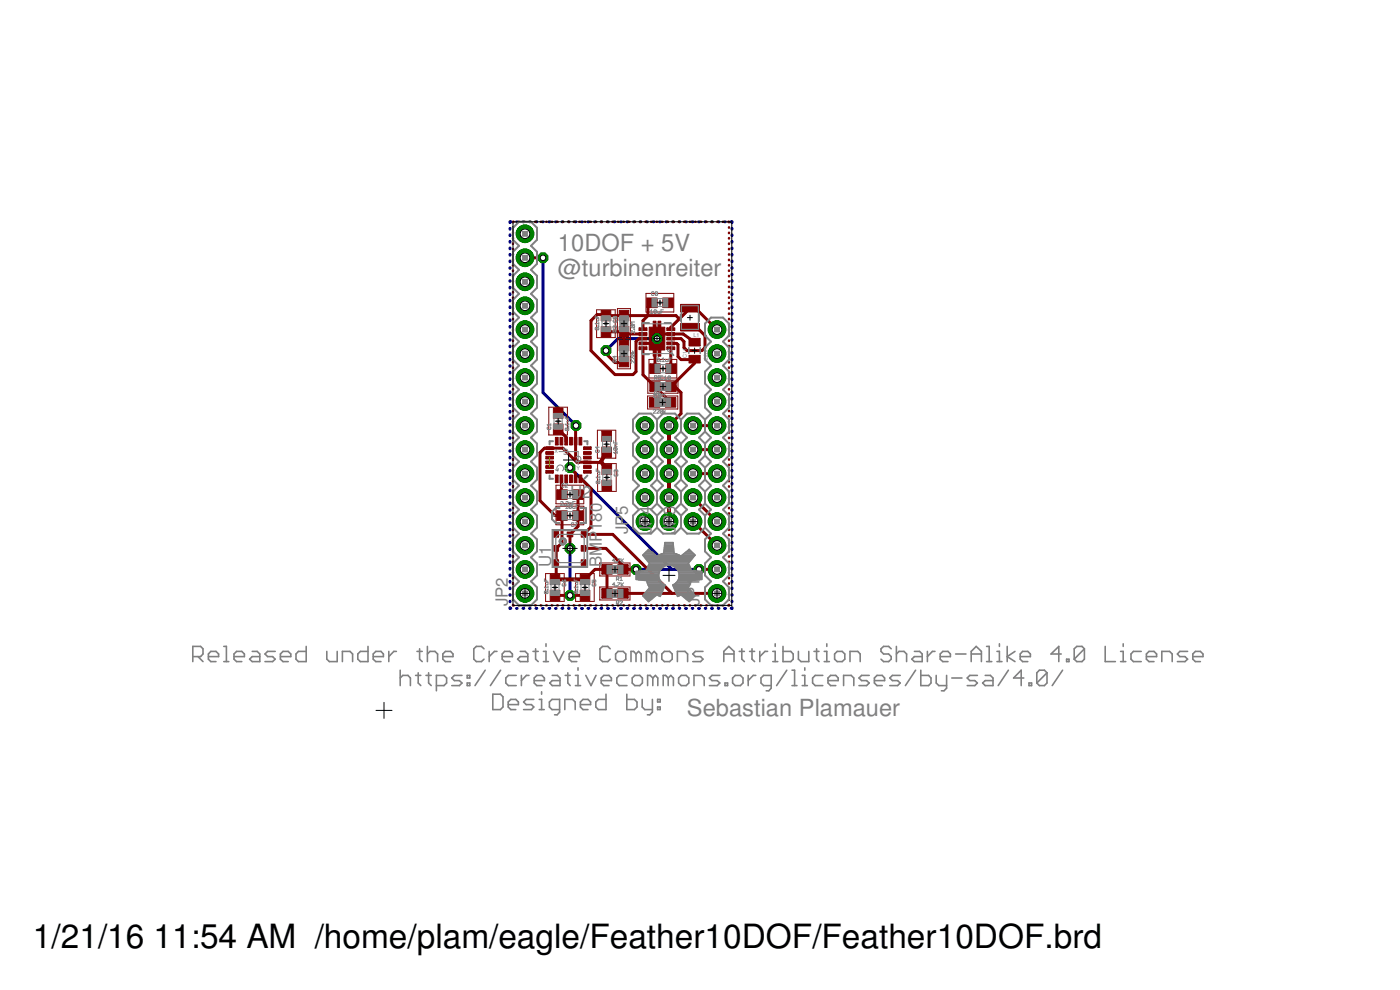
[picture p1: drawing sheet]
<svg xmlns="http://www.w3.org/2000/svg" width="148mm" height="105mm" viewBox="0 0 148 105" stroke-linecap="round" stroke-linejoin="round" font-family="sans-serif">
<defs><g id="words">
<g font-size="3.5">
<text x="3.5" y="100.3">1/21/16</text>
<text x="16.3" y="100.3">11:54 AM /home/plam/eagle/Feather10DOF/Feather10DOF.brd</text>
</g>
<g font-size="2.5" fill="#808080">
<text x="59.1" y="26.5">10DOF + 5V</text>
<text x="59.1" y="29.2">@turbinenreiter</text>
<text x="72.7" y="75.8">Sebastian Plamauer</text>
</g>
<g font-size="1.8" fill="#808080">
<text x="60.3" y="52.7">U</text>
<text x="61.6" y="52.7">2</text>
<text x="63.7" y="56.2" transform="rotate(-90 63.7 56.2)">180</text>
<text x="66.4" y="56.5" transform="rotate(-90 66.4 56.5)">JP5</text>
<text x="69" y="56.5" transform="rotate(-90 69 56.5)">JP4</text>
<text x="71.5" y="56.5" transform="rotate(-90 71.5 56.5)">JP3</text>
<text x="53.7" y="64.2" transform="rotate(-90 53.7 64.2)">JP2</text>
<text x="58.3" y="60" transform="rotate(-90 58.3 60)">U1</text>
<text x="63.7" y="60" transform="rotate(-90 63.7 60)">BMP</text>
<text x="74" y="64.2" transform="rotate(-90 74 64.2)">JP1</text>
</g>
<g font-size=".6" fill="#808080">
<text x="73.4" y="35.6">L1</text>
<text x="72.7" y="37.9" transform="rotate(-90 72.7 37.9)">C11</text>
<text x="74.9" y="38.1" transform="rotate(-90 74.9 38.1)">22uF</text>
<text x="58.7" y="47.9">X</text>
<text x="59.8" y="49.9">Z</text>
<text x="61" y="49.7">Y</text>
</g>
</g></defs>
<g fill="none" stroke="#000080" stroke-width=".32">
<path d="M54 24.2v.1M54 24.8v.1M54 25.5v.1M54 26.2v.1M54 26.9v.1M54 27.6v.1M54 28.3v.1M54 29v.1M54 29.7v.1M54 30.4v.1M54 31.1v.1M54 31.8v.1"/>
<path d="M54 32.5v.1M54 33.2v.1M54 33.8v.1M54 34.5v.1M54 35.2v.1M54 35.9v.1M54 36.6v.1M54 37.3v.1M54 38v.1M54 38.7v.1M54 39.4v.1M54.1 23.5l-.1 .1"/>
<path d="M54.7 23.5h.1M55.4 23.5h.1M56 23.5h.1M56.7 23.5h.1M57.4 23.5h.1M57.5 27.3v14.3l3.5 3.4M58.1 23.5h.1M58.8 23.5h.1M59.5 23.5h.1M60.2 23.5h.1M60.9 23.5h.1M61.6 23.5h.1"/>
<path d="M62.2 23.5h.1M62.9 23.5h.1M63.6 23.5h.1M64.3 23.5h.1M65 23.5h.1M65.7 23.5h.1M66.4 23.5h.1M67.1 23.5h.1M67.7 23.5h.1M68.4 23.5h.1M69.1 23.5h.1M69.5 35.8h-4.1l-1.3 1.3"/>
<path d="M69.8 23.5h.1M70.5 23.5h.1M71.2 23.5h.1M71.9 23.5h.1M72.6 23.5h.1M73.3 23.5h.1M73.9 23.5h.1M74.6 23.5h.1M75.3 23.5h.1M76 23.5h.1M76.7 23.5h.1M77.4 23.5l.1 .1"/>
<path d="M77.5 24.2v.1M77.5 24.8v.1M77.5 25.5v.1M77.5 26.2v.1M77.5 26.9v.1M77.5 27.6v.1M77.5 28.3v.1M77.5 29v.1M77.5 29.7v.1M77.5 30.4v.1M77.5 31.1v.1M77.5 31.8v.1"/>
<path d="M77.5 32.5v.1M77.5 33.2v.1M77.5 33.8v.1M77.5 34.5v.1M77.5 35.2v.1M77.5 35.9v.1M77.5 36.6v.1M77.5 37.3v.1M77.5 38v.1M77.5 38.7v.1M77.5 39.4v.1M54 40.1v.1"/>
<path d="M54 40.8v.1M54 41.5v.1M54 42.2h.1M54 42.9h.1M54 43.5v.1M54 44.2v.1M54 44.9v.1M54 45.6v.1M54 46.3v.1M54 47v.1M54 47.7v.1M54 48.4v.1"/>
<path d="M54 49.1v.1M54 49.8h.1M54 50.5h.1M54 51.2h.1M54 51.9h.1M54 52.5v.1M54 53.2v.1M54 53.9v.1M54 54.6v.1M54 55.3v.1M54 56v.1M54 56.7v.1"/>
<path d="M54 57.4v.1M54 58.1v.1M54 58.8v.1M54 59.5h.1M60.3 58v5M60.3 49.5l10.8 10.8M77.5 40.1v.1M77.5 40.8v.1M77.5 41.5v.1M77.5 42.2h.1M77.5 42.9h.1M77.5 43.5v.1"/>
<path d="M77.5 44.2v.1M77.5 44.9v.1M77.5 45.6v.1M77.5 46.3v.1M77.5 47v.1M77.5 47.7v.1M77.5 48.4v.1M77.5 49.1v.1M77.5 49.8h.1M77.5 50.5h.1M77.5 51.2h.1M77.5 51.9h.1"/>
<path d="M77.5 52.5v.1M77.5 53.2v.1M77.5 53.9v.1M77.5 54.6v.1M77.5 55.3v.1M77.5 56v.1M77.5 56.7v.1M77.5 57.4v.1M77.5 58.1v.1M77.5 58.8v.1M77.5 59.5h.1M54 64.3l.1 .1"/>
<path d="M54 60.2h.1M54 60.9h.1M54 61.5v.1M54 62.2v.1M54 62.9v.1M54 63.6v.1M54.7 64.4h.1M55.4 64.4h.1M56 64.4h.1M56.7 64.4h.1M57.4 64.4h.1M58.1 64.4h.1"/>
<path d="M58.8 64.4h.1M59.5 64.4h.1M60.2 64.4h.1M60.9 64.4h.1M61.6 64.4h.1M62.2 64.4h.1M62.9 64.4h.1M63.6 64.4h.1M64.3 64.4h.1M65 64.4h.1M65.7 64.4h.1M66.4 64.4h.1"/>
<path d="M67.1 64.4h.1M67.3 60.3h6.7M67.7 64.4h.1M68.4 64.4h.1M69.1 64.4h.1M69.8 64.4h.1M70.5 64.4h.1M71.2 64.4h.1M71.9 64.4h.1M72.6 64.4h.1M73.3 64.4h.1M73.9 64.4h.1"/>
<path d="M74.6 64.4h.1M75.3 64.4h.1M76 64.4h.1M76.7 64.4h.1M77.5 64.3l-.1 .1M77.5 60.2h.1M77.5 60.9h.1M77.5 61.5v.1M77.5 62.2v.1M77.5 62.9v.1M77.5 63.6v.1"/>
</g>
<circle cx="75.9" cy="62.8" r=".93" fill="#008000" stroke="#008000" stroke-width=".11"/>
<circle cx="75.9" cy="62.8" r=".51" fill="#fff" stroke="#000" stroke-width=".11"/>
<circle cx="75.9" cy="60.3" r=".93" fill="#008000" stroke="#008000" stroke-width=".11"/>
<circle cx="75.9" cy="60.3" r=".51" fill="#fff" stroke="#000" stroke-width=".11"/>
<circle cx="75.9" cy="57.7" r=".93" fill="#008000" stroke="#008000" stroke-width=".11"/>
<circle cx="75.9" cy="57.7" r=".51" fill="#fff" stroke="#000" stroke-width=".11"/>
<circle cx="75.9" cy="55.2" r=".93" fill="#008000" stroke="#008000" stroke-width=".11"/>
<circle cx="75.9" cy="55.2" r=".51" fill="#fff" stroke="#000" stroke-width=".11"/>
<circle cx="75.9" cy="52.7" r=".93" fill="#008000" stroke="#008000" stroke-width=".11"/>
<circle cx="75.9" cy="52.7" r=".51" fill="#fff" stroke="#000" stroke-width=".11"/>
<circle cx="75.9" cy="50.1" r=".93" fill="#008000" stroke="#008000" stroke-width=".11"/>
<circle cx="75.9" cy="50.1" r=".51" fill="#fff" stroke="#000" stroke-width=".11"/>
<circle cx="75.9" cy="47.6" r=".93" fill="#008000" stroke="#008000" stroke-width=".11"/>
<circle cx="75.9" cy="47.6" r=".51" fill="#fff" stroke="#000" stroke-width=".11"/>
<circle cx="75.9" cy="45" r=".93" fill="#008000" stroke="#008000" stroke-width=".11"/>
<circle cx="75.9" cy="45" r=".51" fill="#fff" stroke="#000" stroke-width=".11"/>
<circle cx="75.9" cy="42.5" r=".93" fill="#008000" stroke="#008000" stroke-width=".11"/>
<circle cx="75.9" cy="42.5" r=".51" fill="#fff" stroke="#000" stroke-width=".11"/>
<circle cx="75.9" cy="40" r=".93" fill="#008000" stroke="#008000" stroke-width=".11"/>
<circle cx="75.9" cy="40" r=".51" fill="#fff" stroke="#000" stroke-width=".11"/>
<circle cx="75.9" cy="37.4" r=".93" fill="#008000" stroke="#008000" stroke-width=".11"/>
<circle cx="75.9" cy="37.4" r=".51" fill="#fff" stroke="#000" stroke-width=".11"/>
<circle cx="75.9" cy="34.9" r=".93" fill="#008000" stroke="#008000" stroke-width=".11"/>
<circle cx="75.9" cy="34.9" r=".51" fill="#fff" stroke="#000" stroke-width=".11"/>
<circle cx="55.6" cy="62.8" r=".93" fill="#008000" stroke="#008000" stroke-width=".11"/>
<circle cx="55.6" cy="62.8" r=".51" fill="#fff" stroke="#000" stroke-width=".11"/>
<circle cx="55.6" cy="60.3" r=".93" fill="#008000" stroke="#008000" stroke-width=".11"/>
<circle cx="55.6" cy="60.3" r=".51" fill="#fff" stroke="#000" stroke-width=".11"/>
<circle cx="55.6" cy="57.7" r=".93" fill="#008000" stroke="#008000" stroke-width=".11"/>
<circle cx="55.6" cy="57.7" r=".51" fill="#fff" stroke="#000" stroke-width=".11"/>
<circle cx="55.6" cy="55.2" r=".93" fill="#008000" stroke="#008000" stroke-width=".11"/>
<circle cx="55.6" cy="55.2" r=".51" fill="#fff" stroke="#000" stroke-width=".11"/>
<circle cx="55.6" cy="52.7" r=".93" fill="#008000" stroke="#008000" stroke-width=".11"/>
<circle cx="55.6" cy="52.7" r=".51" fill="#fff" stroke="#000" stroke-width=".11"/>
<circle cx="55.6" cy="50.1" r=".93" fill="#008000" stroke="#008000" stroke-width=".11"/>
<circle cx="55.6" cy="50.1" r=".51" fill="#fff" stroke="#000" stroke-width=".11"/>
<circle cx="55.6" cy="47.6" r=".93" fill="#008000" stroke="#008000" stroke-width=".11"/>
<circle cx="55.6" cy="47.6" r=".51" fill="#fff" stroke="#000" stroke-width=".11"/>
<circle cx="55.6" cy="45" r=".93" fill="#008000" stroke="#008000" stroke-width=".11"/>
<circle cx="55.6" cy="45" r=".51" fill="#fff" stroke="#000" stroke-width=".11"/>
<circle cx="55.6" cy="42.5" r=".93" fill="#008000" stroke="#008000" stroke-width=".11"/>
<circle cx="55.6" cy="42.5" r=".51" fill="#fff" stroke="#000" stroke-width=".11"/>
<circle cx="55.6" cy="40" r=".93" fill="#008000" stroke="#008000" stroke-width=".11"/>
<circle cx="55.6" cy="40" r=".51" fill="#fff" stroke="#000" stroke-width=".11"/>
<circle cx="55.6" cy="37.4" r=".93" fill="#008000" stroke="#008000" stroke-width=".11"/>
<circle cx="55.6" cy="37.4" r=".51" fill="#fff" stroke="#000" stroke-width=".11"/>
<circle cx="55.6" cy="34.9" r=".93" fill="#008000" stroke="#008000" stroke-width=".11"/>
<circle cx="55.6" cy="34.9" r=".51" fill="#fff" stroke="#000" stroke-width=".11"/>
<circle cx="55.6" cy="32.4" r=".93" fill="#008000" stroke="#008000" stroke-width=".11"/>
<circle cx="55.6" cy="32.4" r=".51" fill="#fff" stroke="#000" stroke-width=".11"/>
<circle cx="55.6" cy="29.8" r=".93" fill="#008000" stroke="#008000" stroke-width=".11"/>
<circle cx="55.6" cy="29.8" r=".51" fill="#fff" stroke="#000" stroke-width=".11"/>
<circle cx="55.6" cy="27.3" r=".93" fill="#008000" stroke="#008000" stroke-width=".11"/>
<circle cx="55.6" cy="27.3" r=".51" fill="#fff" stroke="#000" stroke-width=".11"/>
<circle cx="55.6" cy="24.7" r=".93" fill="#008000" stroke="#008000" stroke-width=".11"/>
<circle cx="55.6" cy="24.7" r=".51" fill="#fff" stroke="#000" stroke-width=".11"/>
<circle cx="73.3" cy="55.2" r=".93" fill="#008000" stroke="#008000" stroke-width=".11"/>
<circle cx="73.3" cy="55.2" r=".51" fill="#fff" stroke="#000" stroke-width=".11"/>
<circle cx="73.3" cy="52.7" r=".93" fill="#008000" stroke="#008000" stroke-width=".11"/>
<circle cx="73.3" cy="52.7" r=".51" fill="#fff" stroke="#000" stroke-width=".11"/>
<circle cx="73.3" cy="50.1" r=".93" fill="#008000" stroke="#008000" stroke-width=".11"/>
<circle cx="73.3" cy="50.1" r=".51" fill="#fff" stroke="#000" stroke-width=".11"/>
<circle cx="73.3" cy="47.6" r=".93" fill="#008000" stroke="#008000" stroke-width=".11"/>
<circle cx="73.3" cy="47.6" r=".51" fill="#fff" stroke="#000" stroke-width=".11"/>
<circle cx="73.3" cy="45" r=".93" fill="#008000" stroke="#008000" stroke-width=".11"/>
<circle cx="73.3" cy="45" r=".51" fill="#fff" stroke="#000" stroke-width=".11"/>
<circle cx="70.8" cy="55.2" r=".93" fill="#008000" stroke="#008000" stroke-width=".11"/>
<circle cx="70.8" cy="55.2" r=".51" fill="#fff" stroke="#000" stroke-width=".11"/>
<circle cx="70.8" cy="52.7" r=".93" fill="#008000" stroke="#008000" stroke-width=".11"/>
<circle cx="70.8" cy="52.7" r=".51" fill="#fff" stroke="#000" stroke-width=".11"/>
<circle cx="70.8" cy="50.1" r=".93" fill="#008000" stroke="#008000" stroke-width=".11"/>
<circle cx="70.8" cy="50.1" r=".51" fill="#fff" stroke="#000" stroke-width=".11"/>
<circle cx="70.8" cy="47.6" r=".93" fill="#008000" stroke="#008000" stroke-width=".11"/>
<circle cx="70.8" cy="47.6" r=".51" fill="#fff" stroke="#000" stroke-width=".11"/>
<circle cx="70.8" cy="45" r=".93" fill="#008000" stroke="#008000" stroke-width=".11"/>
<circle cx="70.8" cy="45" r=".51" fill="#fff" stroke="#000" stroke-width=".11"/>
<circle cx="68.3" cy="55.2" r=".93" fill="#008000" stroke="#008000" stroke-width=".11"/>
<circle cx="68.3" cy="55.2" r=".51" fill="#fff" stroke="#000" stroke-width=".11"/>
<circle cx="68.3" cy="52.7" r=".93" fill="#008000" stroke="#008000" stroke-width=".11"/>
<circle cx="68.3" cy="52.7" r=".51" fill="#fff" stroke="#000" stroke-width=".11"/>
<circle cx="68.3" cy="50.1" r=".93" fill="#008000" stroke="#008000" stroke-width=".11"/>
<circle cx="68.3" cy="50.1" r=".51" fill="#fff" stroke="#000" stroke-width=".11"/>
<circle cx="68.3" cy="47.6" r=".93" fill="#008000" stroke="#008000" stroke-width=".11"/>
<circle cx="68.3" cy="47.6" r=".51" fill="#fff" stroke="#000" stroke-width=".11"/>
<circle cx="68.3" cy="45" r=".93" fill="#008000" stroke="#008000" stroke-width=".11"/>
<circle cx="68.3" cy="45" r=".51" fill="#fff" stroke="#000" stroke-width=".11"/>
<circle cx="60.3" cy="58" r=".55" fill="#008000" stroke="#008000" stroke-width=".11"/>
<circle cx="60.3" cy="58" r=".3" fill="#fff" stroke="#000" stroke-width=".11"/>
<circle cx="60.3" cy="63" r=".55" fill="#008000" stroke="#008000" stroke-width=".11"/>
<circle cx="60.3" cy="63" r=".3" fill="#fff" stroke="#000" stroke-width=".11"/>
<circle cx="69.5" cy="35.8" r=".55" fill="#008000" stroke="#008000" stroke-width=".11"/>
<circle cx="69.5" cy="35.8" r=".3" fill="#fff" stroke="#000" stroke-width=".11"/>
<circle cx="64.1" cy="37.1" r=".55" fill="#008000" stroke="#008000" stroke-width=".11"/>
<circle cx="64.1" cy="37.1" r=".3" fill="#fff" stroke="#000" stroke-width=".11"/>
<circle cx="74" cy="60.3" r=".55" fill="#008000" stroke="#008000" stroke-width=".11"/>
<circle cx="74" cy="60.3" r=".3" fill="#fff" stroke="#000" stroke-width=".11"/>
<circle cx="67.3" cy="60.3" r=".55" fill="#008000" stroke="#008000" stroke-width=".11"/>
<circle cx="67.3" cy="60.3" r=".3" fill="#fff" stroke="#000" stroke-width=".11"/>
<circle cx="60.3" cy="49.5" r=".55" fill="#008000" stroke="#008000" stroke-width=".11"/>
<circle cx="60.3" cy="49.5" r=".3" fill="#fff" stroke="#000" stroke-width=".11"/>
<circle cx="57.5" cy="27.3" r=".55" fill="#008000" stroke="#008000" stroke-width=".11"/>
<circle cx="57.5" cy="27.3" r=".3" fill="#fff" stroke="#000" stroke-width=".11"/>
<circle cx="61" cy="45" r=".55" fill="#008000" stroke="#008000" stroke-width=".11"/>
<circle cx="61" cy="45" r=".3" fill="#fff" stroke="#000" stroke-width=".11"/>
<g fill="#800000" stroke="#800000" stroke-width=".11">
<path d="M58.6 56.3h.5v.6h-.5z"/>
<path d="M58.6 57.7h.5v.6h-.5z"/>
<path d="M58.6 59.2h.5v.6h-.5z"/>
<path d="M61.5 59.2h.5v.6h-.5z"/>
<path d="M61.5 57.7h.5v.6h-.5z"/>
<path d="M61.5 56.3h.5v.6h-.5z"/>
<path d="M60 56.3h.6v.5h-.6z"/>
<path d="M61.8 49.8h.8v.3h-.8z"/>
<path d="M61.8 49.3h.8v.3h-.8z"/>
<path d="M61.8 48.8h.8v.3h-.8z"/>
<path d="M61.8 48.3h.8v.3h-.8z"/>
<path d="M61.8 47.8h.8v.3h-.8z"/>
<path d="M61.8 47.3h.8v.3h-.8z"/>
<path d="M61.3 46.3h.3v.8h-.3z"/>
<path d="M60.8 46.3h.3v.8h-.3z"/>
<path d="M60.3 46.3h.3v.8h-.3z"/>
<path d="M59.8 46.3h.3v.8h-.3z"/>
<path d="M59.3 46.3h.3v.8h-.3z"/>
<path d="M58.8 46.3h.3v.8h-.3z"/>
<path d="M57.8 47.3h.8v.3h-.8z"/>
<path d="M57.8 47.8h.8v.3h-.8z"/>
<path d="M57.8 48.3h.8v.3h-.8z"/>
<path d="M57.8 48.8h.8v.3h-.8z"/>
<path d="M57.8 49.3h.8v.3h-.8z"/>
<path d="M57.8 49.8h.8v.3h-.8z"/>
<path d="M58.8 50.3h.3v.8h-.3z"/>
<path d="M59.3 50.3h.3v.8h-.3z"/>
<path d="M59.8 50.3h.3v.8h-.3z"/>
<path d="M60.3 50.3h.3v.8h-.3z"/>
<path d="M60.8 50.3h.3v.8h-.3z"/>
<path d="M61.3 50.3h.3v.8h-.3z"/>
<path d="M65.4 59.8h1.1v1h-1.1z"/>
<path d="M63.7 59.8h1.1v1h-1.1z"/>
<path d="M65.4 62.3h1.1v1h-1.1z"/>
<path d="M63.7 62.3h1.1v1h-1.1z"/>
<path d="M58.6 44.9h1v1.1h-1z"/>
<path d="M58.6 43.2h1v1.1h-1z"/>
<path d="M58.9 51.8h1.1v1.1h-1.1z"/>
<path d="M60.6 51.8h1.1v1.1h-1.1z"/>
<path d="M63.7 49.1h1v1.1h-1z"/>
<path d="M63.7 50.8h1v1.1h-1z"/>
<path d="M63.7 47.3h1v1.1h-1z"/>
<path d="M63.7 45.6h1v1.1h-1z"/>
<path d="M61.4 60.8h1v1.1h-1z"/>
<path d="M61.4 62.5h1v1.1h-1z"/>
<path d="M58.2 60.8h1v1.1h-1z"/>
<path d="M58.2 62.5h1v1.1h-1z"/>
<path d="M60.6 54.1h1.1v1h-1.1z"/>
<path d="M58.9 54.1h1.1v1h-1.1z"/>
<path d="M70.6 36.7h.8v.3h-.8z"/>
<path d="M70.6 36.2h.8v.3h-.8z"/>
<path d="M70.6 35.7h.8v.3h-.8z"/>
<path d="M70.6 35.2h.8v.3h-.8z"/>
<path d="M70.6 34.7h.8v.3h-.8z"/>
<path d="M67.6 34.7h.9v.3h-.9z"/>
<path d="M67.6 35.2h.9v.3h-.9z"/>
<path d="M67.6 35.7h.9v.3h-.9z"/>
<path d="M67.6 36.2h.9v.3h-.9z"/>
<path d="M67.6 36.7h.9v.3h-.9z"/>
<path d="M68.7 34.6h1.7v2.4h-1.7z"/>
<path d="M69.1 37h.3v.7h-.3z"/>
<path d="M69.6 37h.3v.7h-.3z"/>
<path d="M69.1 34h.3v.7h-.3z"/>
<path d="M69.6 34h.3v.7h-.3z"/>
<path d="M65.5 34.6h1v1.1h-1z"/>
<path d="M65.5 32.9h1v1.1h-1z"/>
<path d="M65.5 37.7h1v1.1h-1z"/>
<path d="M65.5 36h1v1.1h-1z"/>
<path d="M68.8 40.4h1.1v1h-1.1z"/>
<path d="M70.5 40.4h1.1v1h-1.1z"/>
<path d="M68.7 42.1h1.1v1h-1.1z"/>
<path d="M70.4 42.1h1.1v1h-1.1z"/>
<path d="M68.5 31.5h1.1v1.1h-1.1z"/>
<path d="M70.1 31.5h1.1v1.1h-1.1z"/>
<path d="M63.6 32.9h1v1.1h-1z"/>
<path d="M63.6 34.6h1v1.1h-1z"/>
<path d="M70.5 38.5h1.1v1h-1.1z"/>
<path d="M68.8 38.5h1.1v1h-1.1z"/>
<path d="M72.9 37.6h1.2v.8h-1.2z"/>
<path d="M72.9 35.8h1.2v.8h-1.2z"/>
<path d="M72 34.2h2v.8h-2z"/>
<path d="M72 32.2h2v.8h-2z"/>
</g>
<g fill="none" stroke="#800000" stroke-width=".25">
<path d="M54.3 24v.1M54.3 24.6v.1M54.3 25.2v.1M54.3 25.8h.1M54.3 26.3v.1M54.3 26.9v.1M54.3 27.5h.1M54.3 28v.1M54.3 28.6v.1M54.3 29.2v.1M54.3 29.8h.1M54.3 30.3v.1"/>
<path d="M54.3 30.9v.1M54.3 31.5h.1M54.3 32v.1M54.3 32.6v.1M54.3 33.2h.1M54.3 33.7v.1M54.3 34.3v.1M54.3 34.9h.1M54.3 35.5h.1M54.3 36v.1M54.3 36.6v.1M54.3 37.2h.1"/>
<path d="M54.3 37.7v.1M54.3 38.3v.1M54.3 38.9h.1M54.3 39.5h.1M54.4 23.5h-.1M54.9 23.5h.1M55.5 23.5h.1M56 23.5h.1M56.6 23.5h.1M57.2 23.5h.1M57.8 23.5h.1M58.4 23.5h.1"/>
<path d="M59 23.5h.1M59.5 23.5h.1M60.1 23.5h.1M60.7 23.5h.1M61.3 23.5h.1M61.9 23.5h.1M62.5 23.5h.1M63.1 23.5h.1M63.6 23.5h.1M64.2 23.5h.1M64.8 23.5h.1M65.4 23.5h.1"/>
<path d="M66 23.5h.1M66.5 23.5h.1M67.1 23.5h.1M67.7 23.5h.1M68.3 23.5h.1M68.9 23.5h.1M69.5 23.5h.1M70.1 23.5h.1M70.6 23.5h.1M71.2 23.5h.1M71.8 23.5h.1M72.4 23.5h.1"/>
<path d="M73 23.5h.1M73.6 23.5h.1M74.1 23.5h.1M74.7 23.5h.1M75.3 23.5h.1M75.9 23.5h.1M76.5 23.5h.1M77.1 23.5h.1M77.2 24v.1M77.2 24.6v.1M77.2 25.2v.1M77.2 25.8h.1"/>
<path d="M77.2 26.3v.1M77.2 26.9v.1M77.2 27.5h.1M77.2 28v.1M77.2 28.6v.1M77.2 29.2v.1M77.2 29.8h.1M77.2 30.3v.1M77.2 30.9v.1M77.2 31.5h.1M77.2 32v.1M77.2 32.6v.1"/>
<path d="M77.2 33.2h.1M77.2 33.7v.1M77.2 34.3v.1M77.2 34.9h.1M77.2 35.5h.1M77.2 36v.1M77.2 36.6v.1M77.2 37.2h.1M77.2 37.7v.1M77.2 38.3v.1M77.2 38.9h.1M77.2 39.5h.1"/>
<path d="M54.3 40v.1M54.3 40.6v.1M54.3 41.2h.1M54.3 41.7v.1M54.3 42.3v.1M54.3 42.9h.1M54.3 43.5h.1M54.3 44v.1M54.3 44.6v.1M54.3 45.2h.1M54.3 45.7v.1M54.3 46.3v.1"/>
<path d="M54.3 46.9h.1M54.3 47.5h.1M54.3 48v.1M54.3 48.6v.1M54.3 49.2h.1M54.3 49.7v.1M54.3 50.3v.1M54.3 50.9h.1M54.3 51.5h.1M54.3 52v.1M54.3 52.6v.1M54.3 53.2h.1"/>
<path d="M54.3 53.7v.1M54.3 54.3v.1M54.3 54.9h.1M54.3 55.5h.1M54.3 56v.1M54.3 56.6v.1M54.3 57.1v.1M54.3 57.7v.1M54.3 58.3v.1M54.3 58.9h.1M54.3 59.4v.1M77.2 40v.1"/>
<path d="M77.2 40.6v.1M77.2 41.2h.1M77.2 41.7v.1M77.2 42.3v.1M77.2 42.9h.1M77.2 43.5h.1M77.2 44v.1M77.2 44.6v.1M77.2 45.2h.1M77.2 45.7v.1M77.2 46.3v.1M77.2 46.9h.1"/>
<path d="M77.2 47.5h.1M77.2 48v.1M77.2 48.6v.1M77.2 49.2h.1M77.2 49.7v.1M77.2 50.3v.1M77.2 50.9h.1M77.2 51.5h.1M77.2 52v.1M77.2 52.6v.1M77.2 53.2h.1M77.2 53.7v.1"/>
<path d="M77.2 54.3v.1M77.2 54.9h.1M77.2 55.5h.1M77.2 56v.1M77.2 56.6v.1M77.2 57.1v.1M77.2 57.7v.1M77.2 58.3v.1M77.2 58.9h.1M77.2 59.4v.1M54.3 64l.1 .1M54.3 60v.1"/>
<path d="M54.3 60.6h.1M54.3 61.2h.1M54.3 61.7v.1M54.3 62.3v.1M54.3 62.9h.1M54.3 63.4v.1M54.9 64.1h.1M55.5 64.1h.1M56 64.1h.1M56.6 64.1h.1M57.2 64.1h.1M57.8 64.1h.1"/>
<path d="M58.4 64.1h.1M59 64.1h.1M59.5 64.1h.1M60.1 64.1h.1M60.7 64.1h.1M61.3 64.1h.1M61.9 64.1h.1M62.5 64.1h.1M63.1 64.1h.1M63.6 64.1h.1M64.2 64.1h.1M64.8 64.1h.1"/>
<path d="M65.4 64.1h.1M66 64.1h.1M66.5 64.1h.1M67.1 64.1h.1M67.7 64.1h.1M68.3 64.1h.1M68.9 64.1h.1M69.5 64.1h.1M70.1 64.1h.1M70.6 64.1h.1M71.2 64.1h.1M71.8 64.1h.1"/>
<path d="M72.4 64.1h.1M73 64.1h.1M73.6 64.1h.1M74.1 64.1h.1M74.7 64.1h.1M75.3 64.1h.1M75.9 64.1h.1M76.5 64.1h.1M77.2 64l-.1 .1M77.2 60v.1M77.2 60.6h.1M77.2 61.2h.1"/>
<path d="M77.2 61.7v.1M77.2 62.3v.1M77.2 62.9h.1M77.2 63.4v.1"/>
</g>
<g fill="none" stroke="#800000" stroke-width=".32">
<path d="M55.6 27.3h1.9M64.1 37.1v.3l1 1h.8l.1-.1M64.1 35.1h1.9M66 35.1l.3 .2h1.8M66 35.1v1.5M68.1 36.9v2.8l2.9 2.9M69 32l-.4 .4v1l-.5 .5v.9M69.3 34.4v1.2l.2 .2M69.3 37.3v-.8l.5 .4v.4M69.5 35.8l-.2 .3v2.9M69.8 34.4v1.2l-.3 .2M69.8 35.1l.2 .2"/>
<path d="M70 35.3h2.3l1.2 .9M70 35.3l-1 1h-.9M71 36.3h.6l.2 .2v1.2l.3 .4 1.4-.1v.4l-2.5 2.5h.4l.7 .7v2.2l-1.3 1.2M71 34.8v-.2l2-2h.6l2.3 2.3M71 36.9v2.1M71.9 33.8l-.4-.4h-7.4l-.1-.1h-.8l-.7 .6v3.2l2.6 2.5h1.9l.3-.3v-3.1l.3-.4h.5M73 34.6h.7l.9 .9v1.3l-.3 .3h-1.6l-.3-.3v-.6l-.3-.4h-1.1M59.1 45.4l.8 .9v.4M59.4 50.7v1.6h.1M60.3 49.5l.6 .6v.6M61 45.4v-.4l-.1 3.6 .4 .3M61.2 52.3v3.4l-.9 .9v1.4"/>
<path d="M61.4 50.7l1.1 1v4.1l-.7 .8h3.1l6.2 6.2M61.8 58h2.3l1.8 1.9v.4h1.4M62.2 48.9h.1M63.6 48.9h-.1h-2.5l-1.4-1.5h-2l-.5 .5v5.1l1.6 1.6h.8v2.8l-.6 .6v3.2l-.2 .1M71 42.6h.1M73.3 55.2l2.6 2.5M73.3 52.7l2.6 2.5M73.3 50.1h2.6M73.3 47.6h2.6M73.3 45h2.6M58.7 63h3.2M61.9 61.3l1.1-1h1.2v2.5"/>
<path d="M65.9 62.8h10M74 60.3h1.9"/>
</g>
<path d="M64.2 47.9l-.6 1 .6 .8M70.8 45v10.2M58.7 61.3h3.2" fill="none" stroke="#800000" stroke-width=".42"/>
<circle cx="75.9" cy="62.8" r=".93" fill="#008000" stroke="#008000" stroke-width=".11"/>
<circle cx="75.9" cy="62.8" r=".51" fill="#fff" stroke="#000" stroke-width=".11"/>
<circle cx="75.9" cy="60.3" r=".93" fill="#008000" stroke="#008000" stroke-width=".11"/>
<circle cx="75.9" cy="60.3" r=".51" fill="#fff" stroke="#000" stroke-width=".11"/>
<circle cx="75.9" cy="57.7" r=".93" fill="#008000" stroke="#008000" stroke-width=".11"/>
<circle cx="75.9" cy="57.7" r=".51" fill="#fff" stroke="#000" stroke-width=".11"/>
<circle cx="75.9" cy="55.2" r=".93" fill="#008000" stroke="#008000" stroke-width=".11"/>
<circle cx="75.9" cy="55.2" r=".51" fill="#fff" stroke="#000" stroke-width=".11"/>
<circle cx="75.9" cy="52.7" r=".93" fill="#008000" stroke="#008000" stroke-width=".11"/>
<circle cx="75.9" cy="52.7" r=".51" fill="#fff" stroke="#000" stroke-width=".11"/>
<circle cx="75.9" cy="50.1" r=".93" fill="#008000" stroke="#008000" stroke-width=".11"/>
<circle cx="75.9" cy="50.1" r=".51" fill="#fff" stroke="#000" stroke-width=".11"/>
<circle cx="75.9" cy="47.6" r=".93" fill="#008000" stroke="#008000" stroke-width=".11"/>
<circle cx="75.9" cy="47.6" r=".51" fill="#fff" stroke="#000" stroke-width=".11"/>
<circle cx="75.9" cy="45" r=".93" fill="#008000" stroke="#008000" stroke-width=".11"/>
<circle cx="75.9" cy="45" r=".51" fill="#fff" stroke="#000" stroke-width=".11"/>
<circle cx="75.9" cy="42.5" r=".93" fill="#008000" stroke="#008000" stroke-width=".11"/>
<circle cx="75.9" cy="42.5" r=".51" fill="#fff" stroke="#000" stroke-width=".11"/>
<circle cx="75.9" cy="40" r=".93" fill="#008000" stroke="#008000" stroke-width=".11"/>
<circle cx="75.9" cy="40" r=".51" fill="#fff" stroke="#000" stroke-width=".11"/>
<circle cx="75.9" cy="37.4" r=".93" fill="#008000" stroke="#008000" stroke-width=".11"/>
<circle cx="75.9" cy="37.4" r=".51" fill="#fff" stroke="#000" stroke-width=".11"/>
<circle cx="75.9" cy="34.9" r=".93" fill="#008000" stroke="#008000" stroke-width=".11"/>
<circle cx="75.9" cy="34.9" r=".51" fill="#fff" stroke="#000" stroke-width=".11"/>
<circle cx="55.6" cy="62.8" r=".93" fill="#008000" stroke="#008000" stroke-width=".11"/>
<circle cx="55.6" cy="62.8" r=".51" fill="#fff" stroke="#000" stroke-width=".11"/>
<circle cx="55.6" cy="60.3" r=".93" fill="#008000" stroke="#008000" stroke-width=".11"/>
<circle cx="55.6" cy="60.3" r=".51" fill="#fff" stroke="#000" stroke-width=".11"/>
<circle cx="55.6" cy="57.7" r=".93" fill="#008000" stroke="#008000" stroke-width=".11"/>
<circle cx="55.6" cy="57.7" r=".51" fill="#fff" stroke="#000" stroke-width=".11"/>
<circle cx="55.6" cy="55.2" r=".93" fill="#008000" stroke="#008000" stroke-width=".11"/>
<circle cx="55.6" cy="55.2" r=".51" fill="#fff" stroke="#000" stroke-width=".11"/>
<circle cx="55.6" cy="52.7" r=".93" fill="#008000" stroke="#008000" stroke-width=".11"/>
<circle cx="55.6" cy="52.7" r=".51" fill="#fff" stroke="#000" stroke-width=".11"/>
<circle cx="55.6" cy="50.1" r=".93" fill="#008000" stroke="#008000" stroke-width=".11"/>
<circle cx="55.6" cy="50.1" r=".51" fill="#fff" stroke="#000" stroke-width=".11"/>
<circle cx="55.6" cy="47.6" r=".93" fill="#008000" stroke="#008000" stroke-width=".11"/>
<circle cx="55.6" cy="47.6" r=".51" fill="#fff" stroke="#000" stroke-width=".11"/>
<circle cx="55.6" cy="45" r=".93" fill="#008000" stroke="#008000" stroke-width=".11"/>
<circle cx="55.6" cy="45" r=".51" fill="#fff" stroke="#000" stroke-width=".11"/>
<circle cx="55.6" cy="42.5" r=".93" fill="#008000" stroke="#008000" stroke-width=".11"/>
<circle cx="55.6" cy="42.5" r=".51" fill="#fff" stroke="#000" stroke-width=".11"/>
<circle cx="55.6" cy="40" r=".93" fill="#008000" stroke="#008000" stroke-width=".11"/>
<circle cx="55.6" cy="40" r=".51" fill="#fff" stroke="#000" stroke-width=".11"/>
<circle cx="55.6" cy="37.4" r=".93" fill="#008000" stroke="#008000" stroke-width=".11"/>
<circle cx="55.6" cy="37.4" r=".51" fill="#fff" stroke="#000" stroke-width=".11"/>
<circle cx="55.6" cy="34.9" r=".93" fill="#008000" stroke="#008000" stroke-width=".11"/>
<circle cx="55.6" cy="34.9" r=".51" fill="#fff" stroke="#000" stroke-width=".11"/>
<circle cx="55.6" cy="32.4" r=".93" fill="#008000" stroke="#008000" stroke-width=".11"/>
<circle cx="55.6" cy="32.4" r=".51" fill="#fff" stroke="#000" stroke-width=".11"/>
<circle cx="55.6" cy="29.8" r=".93" fill="#008000" stroke="#008000" stroke-width=".11"/>
<circle cx="55.6" cy="29.8" r=".51" fill="#fff" stroke="#000" stroke-width=".11"/>
<circle cx="55.6" cy="27.3" r=".93" fill="#008000" stroke="#008000" stroke-width=".11"/>
<circle cx="55.6" cy="27.3" r=".51" fill="#fff" stroke="#000" stroke-width=".11"/>
<circle cx="55.6" cy="24.7" r=".93" fill="#008000" stroke="#008000" stroke-width=".11"/>
<circle cx="55.6" cy="24.7" r=".51" fill="#fff" stroke="#000" stroke-width=".11"/>
<circle cx="73.3" cy="55.2" r=".93" fill="#008000" stroke="#008000" stroke-width=".11"/>
<circle cx="73.3" cy="55.2" r=".51" fill="#fff" stroke="#000" stroke-width=".11"/>
<circle cx="73.3" cy="52.7" r=".93" fill="#008000" stroke="#008000" stroke-width=".11"/>
<circle cx="73.3" cy="52.7" r=".51" fill="#fff" stroke="#000" stroke-width=".11"/>
<circle cx="73.3" cy="50.1" r=".93" fill="#008000" stroke="#008000" stroke-width=".11"/>
<circle cx="73.3" cy="50.1" r=".51" fill="#fff" stroke="#000" stroke-width=".11"/>
<circle cx="73.3" cy="47.6" r=".93" fill="#008000" stroke="#008000" stroke-width=".11"/>
<circle cx="73.3" cy="47.6" r=".51" fill="#fff" stroke="#000" stroke-width=".11"/>
<circle cx="73.3" cy="45" r=".93" fill="#008000" stroke="#008000" stroke-width=".11"/>
<circle cx="73.3" cy="45" r=".51" fill="#fff" stroke="#000" stroke-width=".11"/>
<circle cx="70.8" cy="55.2" r=".93" fill="#008000" stroke="#008000" stroke-width=".11"/>
<circle cx="70.8" cy="55.2" r=".51" fill="#fff" stroke="#000" stroke-width=".11"/>
<circle cx="70.8" cy="52.7" r=".93" fill="#008000" stroke="#008000" stroke-width=".11"/>
<circle cx="70.8" cy="52.7" r=".51" fill="#fff" stroke="#000" stroke-width=".11"/>
<circle cx="70.8" cy="50.1" r=".93" fill="#008000" stroke="#008000" stroke-width=".11"/>
<circle cx="70.8" cy="50.1" r=".51" fill="#fff" stroke="#000" stroke-width=".11"/>
<circle cx="70.8" cy="47.6" r=".93" fill="#008000" stroke="#008000" stroke-width=".11"/>
<circle cx="70.8" cy="47.6" r=".51" fill="#fff" stroke="#000" stroke-width=".11"/>
<circle cx="70.8" cy="45" r=".93" fill="#008000" stroke="#008000" stroke-width=".11"/>
<circle cx="70.8" cy="45" r=".51" fill="#fff" stroke="#000" stroke-width=".11"/>
<circle cx="68.3" cy="55.2" r=".93" fill="#008000" stroke="#008000" stroke-width=".11"/>
<circle cx="68.3" cy="55.2" r=".51" fill="#fff" stroke="#000" stroke-width=".11"/>
<circle cx="68.3" cy="52.7" r=".93" fill="#008000" stroke="#008000" stroke-width=".11"/>
<circle cx="68.3" cy="52.7" r=".51" fill="#fff" stroke="#000" stroke-width=".11"/>
<circle cx="68.3" cy="50.1" r=".93" fill="#008000" stroke="#008000" stroke-width=".11"/>
<circle cx="68.3" cy="50.1" r=".51" fill="#fff" stroke="#000" stroke-width=".11"/>
<circle cx="68.3" cy="47.6" r=".93" fill="#008000" stroke="#008000" stroke-width=".11"/>
<circle cx="68.3" cy="47.6" r=".51" fill="#fff" stroke="#000" stroke-width=".11"/>
<circle cx="68.3" cy="45" r=".93" fill="#008000" stroke="#008000" stroke-width=".11"/>
<circle cx="68.3" cy="45" r=".51" fill="#fff" stroke="#000" stroke-width=".11"/>
<circle cx="60.3" cy="58" r=".55" fill="#008000" stroke="#008000" stroke-width=".11"/>
<circle cx="60.3" cy="58" r=".3" fill="#fff" stroke="#000" stroke-width=".11"/>
<circle cx="60.3" cy="63" r=".55" fill="#008000" stroke="#008000" stroke-width=".11"/>
<circle cx="60.3" cy="63" r=".3" fill="#fff" stroke="#000" stroke-width=".11"/>
<circle cx="69.5" cy="35.8" r=".55" fill="#008000" stroke="#008000" stroke-width=".11"/>
<circle cx="69.5" cy="35.8" r=".3" fill="#fff" stroke="#000" stroke-width=".11"/>
<circle cx="64.1" cy="37.1" r=".55" fill="#008000" stroke="#008000" stroke-width=".11"/>
<circle cx="64.1" cy="37.1" r=".3" fill="#fff" stroke="#000" stroke-width=".11"/>
<circle cx="74" cy="60.3" r=".55" fill="#008000" stroke="#008000" stroke-width=".11"/>
<circle cx="74" cy="60.3" r=".3" fill="#fff" stroke="#000" stroke-width=".11"/>
<circle cx="67.3" cy="60.3" r=".55" fill="#008000" stroke="#008000" stroke-width=".11"/>
<circle cx="67.3" cy="60.3" r=".3" fill="#fff" stroke="#000" stroke-width=".11"/>
<circle cx="60.3" cy="49.5" r=".55" fill="#008000" stroke="#008000" stroke-width=".11"/>
<circle cx="60.3" cy="49.5" r=".3" fill="#fff" stroke="#000" stroke-width=".11"/>
<circle cx="57.5" cy="27.3" r=".55" fill="#008000" stroke="#008000" stroke-width=".11"/>
<circle cx="57.5" cy="27.3" r=".3" fill="#fff" stroke="#000" stroke-width=".11"/>
<circle cx="61" cy="45" r=".55" fill="#008000" stroke="#008000" stroke-width=".11"/>
<circle cx="61" cy="45" r=".3" fill="#fff" stroke="#000" stroke-width=".11"/>
<g fill="none" stroke="#800000" stroke-width=".11">
<path d="M63.1 32.8h2v2.9h-2zM65.3 32.7h1.4v6.3h-1.4zM65.3 35.8h1.4M68.4 31.1h2.9v1.9h-2.9zM68.7 38h2.9v2h-2.9zM58.1 43.1h1.9v2.9h-1.9zM58.8 51.4h3v1.9h-3zM58.8 53.6h3v1.9h-3zM63.2 45.5h2v3h-2zM63.2 49.1h2v2.9h-2zM63.5 59.6h3.2v1.4h-3.2zM68.5 41.9h3.2v1.4h-3.2z"/>
<path d="M68.6 40.2h3.2v1.4h-3.2zM57.7 60.7h2v2.9h-2zM60.9 60.7h2v2.9h-2zM63.5 62.1h3.2v1.4h-3.2z"/>
</g>
<g fill="none" stroke="#808080" stroke-width=".21">
<path d="M54.3 24.1l.6-.6h1.3l.6 .6v1.3l-.6 .6 .6 .6v1.3l-.6 .7 .6 .6v1.3l-.6 .6 .6 .6v1.3l-.6 .6 .6 .6v1.3l-.6 .7 .6 .6v1.3l-.6 .6 .6 .6v1.3l-.6 .6 .6 .7v1.2l-.6 .7 .6 .6v1.3l-.6 .6 .6 .6v1.3l-.6 .7 .6 .6v1.3l-.6 .6 .6 .6v1.3l-.6 .6 .6 .7v1.2l-.6 .7 .6 .6v1.3l-.6 .6 .6 .6v1.3l-.6 .6 .6 .7v1.2l-.6 .7h-1.3l-.6-.7v-1.2l.6-.7-.6-.6v-1.3l.6-.6-.6-.6v-1.3l.6-.6-.6-.7v-1.2l.6-.7-.6-.6v-1.3l.6-.6-.6-.6v-1.3l.6-.6-.6-.7v-1.3l.6-.6-.6-.6v-1.3l.6-.6-.6-.7v-1.2l.6-.7-.6-.6v-1.3l.6-.6-.6-.6v-1.3l.6-.6-.6-.7v-1.3l.6-.6-.6-.6v-1.3l.6-.6-.6-.6v-1.3l.6-.6-.6-.7v-1.3l.6-.6-.6-.6zM68 37.5h.7M68 34.2h.7M70.3 34.2h.7M71 37.3l.3 .3M58.2 50.3v.4h.3M58.5 46.7h-.3v.3M59.2 53.8h-.4l-.4 .4v.7l.4 .5h.4M61.4 53.8h.6v1.6h-.6M61.8 46.7h.4v.3M62.2 50.3l-.4 .4M69.5 50.8l.7 .6-.7 .6"/>
<path d="M69.5 44.4l-.6-.6h-1.3l-.6 .6v1.3l.6 .6-.6 .6v1.3l.6 .7-.6 .6v1.3l.6 .6-.6 .6v1.3l.6 .6-.6 .7v1.2l.6 .7h1.3l.6-.7M69.5 45.7l.7 .6-.7 .6M69.5 53.3l.7 .6-.7 .7M69.5 44.4l.7-.6h1.2l.7 .6M69.5 55.8l.7 .7h1.2l.7-.7M69.5 48.2l.7 .7-.7 .6M69.5 53.3l-.6 .6 .6 .7M69.5 50.8l-.6 .6 .6 .6M69.5 45.7l-.6 .6 .6 .6M69.5 48.2l-.6 .7 .6 .6M69.5 44.4v1.3M69.5 46.9v1.3"/>
<path d="M69.5 49.5v1.3M69.5 52v1.3M69.5 54.6v1.2M72.1 48.2l.6 .7-.6 .6M72.1 44.4l.6-.6h1.3l.6 .6M72.1 50.8l.6 .6-.6 .6M72.1 45.7l.6 .6-.6 .6M72.1 53.3l-.7 .6 .7 .7M72.1 48.2l-.7 .7 .7 .6M72.1 53.3l.6 .6-.6 .7M72.1 45.7l-.7 .6 .7 .6M72.1 55.8l.6 .7h1.3l.6-.7"/>
<path d="M72.1 50.8l-.7 .6 .7 .6M72.1 44.4v1.3M72.1 46.9v1.3M72.1 49.5v1.3M72.1 52v1.3M72.1 54.6v1.2M74.6 44.4l.6-.6-.6-.7v-1.2l.6-.7-.6-.6v-1.3l.6-.6-.6-.6v-1.3l.6-.6-.6-.7v-1.3l.6-.6h1.3l.7 .6v1.3l-.7 .7 .7 .6v1.3l-.7 .6 .7 .6v1.3l-.7 .6 .7 .7v1.2l-.7 .7 .7 .6v1.3l-.7 .6 .7 .6v1.3l-.7 .7 .7 .6v1.3l-.7 .6 .7 .6v1.3l-.7 .6 .7 .7v1.2l-.7 .7 .7 .6v1.3l-.7 .6 .7 .6v1.3l-.7 .6 .7 .7v1.2l-.7 .7h-1.3l-.6-.7v-1.2l.6-.7-.6-.6v-1.3l.6-.6-.6-.6v-1.3l.6-.6-.6-.7M74.6 44.4v1.3M74.6 46.9v1.3M74.6 49.5v1.3M74.6 52v1.3M74.6 54.6v1.2"/>
<path d="M74.6 45.7l.6 .6-.6 .6M74.6 50.8l.6 .6-.6 .6M74.6 48.2l.6 .7-.6 .6M74.6 45.7l-.6 .6 .6 .6M74.6 53.3l-.6 .6 .6 .7M74.6 50.8l-.6 .6 .6 .6M74.6 53.3l.6 .6-.6 .7M74.6 48.2l-.6 .7 .6 .6"/>
</g>
<circle cx="59.6" cy="57.3" r=".13" fill="none" stroke="#808080" stroke-width=".61"/>
<path d="M72 33.2v.8M72.1 32.4h1.8v2.5h-1.8zM74 33.2v.8M58.4 56h3.8v4h-3.8zM58.5 56.2h3.6v3.7h-3.6zM58.9 56.7l.4-.1h2a.49 .49 0 0 1 .5 .4v2.1a.5 .5 0 0 1-.5 .4h-2a.49 .49 0 0 1-.5-.4v-2.1z" fill="none" stroke="#808080" stroke-width=".13"/>
<g fill="#808080" stroke="#808080" stroke-width=".11">
<path d="M64.9 59.9h.4v.7h-.4z"/>
<path d="M64.9 62.4h.4v.8h-.4z"/>
<path d="M65.7 34.1h.7v.3h-.7z"/>
<path d="M65.7 37.2h.7v.4h-.7z"/>
<path d="M70 40.5h.4v.8h-.4z"/>
<path d="M69.9 42.2h.4v.8h-.4z"/>
<path d="M75.6 47.3h.5v.5h-.5z"/>
<path d="M75.6 49.9h.5v.5h-.5z"/>
<path d="M75.6 52.4h.5v.5h-.5z"/>
<path d="M75.6 54.9h.5v.6h-.5z"/>
<path d="M75.6 57.5h.5v.5h-.5z"/>
<path d="M75.6 60h.5v.5h-.5z"/>
<path d="M75.6 62.5h.5v.6h-.5z"/>
<path d="M75.6 44.8h.5v.5h-.5z"/>
<path d="M75.6 42.2h.5v.6h-.5z"/>
<path d="M75.6 39.7h.5v.5h-.5z"/>
<path d="M75.6 37.2h.5v.5h-.5z"/>
<path d="M75.6 34.6h.5v.5h-.5z"/>
<path d="M55.3 47.3h.5v.5h-.5z"/>
<path d="M55.3 49.9h.5v.5h-.5z"/>
<path d="M55.3 52.4h.5v.5h-.5z"/>
<path d="M55.3 54.9h.5v.6h-.5z"/>
<path d="M55.3 57.5h.5v.5h-.5z"/>
<path d="M55.3 60h.5v.5h-.5z"/>
<path d="M55.3 62.5h.5v.6h-.5z"/>
<path d="M55.3 29.6h.5v.5h-.5z"/>
<path d="M55.3 32.1h.5v.5h-.5z"/>
<path d="M55.3 34.6h.5v.5h-.5z"/>
<path d="M55.3 37.2h.5v.5h-.5z"/>
<path d="M55.3 39.7h.5v.5h-.5z"/>
<path d="M55.3 42.2h.5v.6h-.5z"/>
<path d="M55.3 44.8h.5v.5h-.5z"/>
<path d="M55.3 27h.5v.5h-.5z"/>
<path d="M55.3 24.5h.5v.5h-.5z"/>
<path d="M65.4 59.8h.5v.9h-.5z"/>
<path d="M64.2 59.8h.5v.9h-.5z"/>
<path d="M65.4 62.4h.5v.9h-.5z"/>
<path d="M64.2 62.4h.5v.9h-.5z"/>
<path d="M58.6 44.9h.9v.5h-.9z"/>
<path d="M58.6 43.8h.9v.5h-.9z"/>
<path d="M59.5 51.9h.5v.9h-.5z"/>
<path d="M60.6 51.9h.6v.9h-.6z"/>
<path d="M63.8 49.7h.9v.5h-.9z"/>
<path d="M63.8 50.9h.9v.5h-.9z"/>
<path d="M63.7 47.3h1v.6h-1z"/>
<path d="M63.7 46.2h1v.5h-1z"/>
<path d="M61.4 61.3h1v.5h-1z"/>
<path d="M61.4 62.5h1v.5h-1z"/>
<path d="M58.3 61.3h.9v.5h-.9z"/>
<path d="M58.3 62.5h.9v.5h-.9z"/>
<path d="M60.7 54.1h.5v.9h-.5z"/>
<path d="M59.5 54.1h.5v.9h-.5z"/>
<path d="M73.1 44.8h.5v.5h-.5z"/>
<path d="M73.1 47.3h.5v.5h-.5z"/>
<path d="M73.1 49.9h.5v.5h-.5z"/>
<path d="M73.1 52.4h.5v.5h-.5z"/>
<path d="M73.1 54.9h.5v.6h-.5z"/>
<path d="M70.5 44.8h.6v.5h-.6z"/>
<path d="M70.5 47.3h.6v.5h-.6z"/>
<path d="M70.5 49.9h.6v.5h-.6z"/>
<path d="M70.5 52.4h.6v.5h-.6z"/>
<path d="M70.5 54.9h.6v.6h-.6z"/>
<path d="M68 44.8h.5v.5h-.5z"/>
<path d="M68 47.3h.5v.5h-.5z"/>
<path d="M68 49.9h.5v.5h-.5z"/>
<path d="M68 52.4h.5v.5h-.5z"/>
<path d="M68 54.9h.5v.6h-.5z"/>
<path d="M65.6 34.6h.9v.5h-.9z"/>
<path d="M65.6 33.4h.9v.5h-.9z"/>
<path d="M65.6 37.8h.9v.5h-.9z"/>
<path d="M65.6 36.6h.9v.5h-.9z"/>
<path d="M69.3 40.4h.5v1h-.5z"/>
<path d="M70.5 40.4h.5v1h-.5z"/>
<path d="M69.3 42.1h.5v1h-.5z"/>
<path d="M70.5 42.1h.5v1h-.5z"/>
<path d="M69 31.6h.5v.9h-.5z"/>
<path d="M70.2 31.6h.5v.9h-.5z"/>
<path d="M63.7 33.4h.9v.5h-.9z"/>
<path d="M63.7 34.6h.9v.5h-.9z"/>
<path d="M70.5 38.5h.5v1h-.5z"/>
<path d="M69.3 38.5h.5v1h-.5z"/>
</g>
<path d="M64.1 34.2h.1M69.8 32v.1M70.2 39v.1M59 44.6h.1M60.3 52.3v.1M60.3 54.5v.1M64.2 47h.1M64.2 50.5h.1M58.7 62.2h.1M61.9 62.2h.1" fill="none" stroke="#808080" stroke-width=".38"/>
<g fill="none" stroke="#808080" stroke-width=".17">
<path d="M72.9 36.8v.6M74.1 36.8v.6M68 58.8l.7 .8-.2 .8-1.2 .1v.8l1.2 .1 .1 .6M68.1 58.8h1.3M68.1 58.9h5.3M68.2 58.6h1M68.2 59h5.2M68.3 58.5h.8M68.3 59.1h5M68.4 58.4h.6M68.4 59.2h4.8M68.5 59.4h4.6"/>
<path d="M68.5 58.3h.3M68.6 59.9h1.7M68.6 59.5h4.4M68.6 58.2h.1M68.6 59.8h4.3M68.7 59.7h4.2M68.7 59.6h4.2M69.7 58.8h2.2M70 58.6h.3l.1-1.2h.8l.1 1.2 .8 .3 .8-.8 .7 .7M70 58.6l-.5 .3-.9-.8-.6 .7M70 58.6h1.6M70.3 58.5h1"/>
<path d="M70.3 58.4h1M70.3 58.3h1M70.3 58.2h1M70.3 58h1M70.3 57.9h1M70.3 57.8h1M70.3 57.7h.9M70.4 57.6h.8M70.4 57.4h.8M70.7 59.8a1.1 1.1 0 0 0-.9 .8 1.1 1.1 0 0 0 .3 1.1M70.9 59.8l.4 .1M71.3 59.9l.2 .1"/>
<path d="M71.3 59.9h1.7M72.2 58.8h1.4M72.3 58.6h1.1M72.5 58.5h.8M72.6 58.4h.6M72.8 58.3h.3M72.9 58.2h.1M73.6 58.8l-.8 .8 .3 .8 1.2 .1v.8l-1.2 .1v.3M20.4 69.5h.8l.3-.3v-.5l-.3-.3h-.8v1.6M21 69.5l.5 .5M22.1 69.5h1v-.3l-.2-.3h-.6l-.2 .3v.6l.2 .2h.6M23.7 68.4h.3v1.6"/>
<path d="M23.7 70h.5M24.8 69.5h1.1v-.3l-.3-.3h-.6l-.2 .3v.6l.2 .2h.6M26.7 68.9h.5l.3 .3v.8h-.8l-.3-.2 .3-.3h.8M29.1 68.9h-.8l-.3 .3 .3 .3h.6l.2 .3-.2 .2h-.9M29.7 69.5h1.1v-.3l-.3-.3h-.5l-.3 .3v.6l.3 .2h.5M32.4 68.4v1.6h-.8l-.3-.2v-.6l.3-.3h.8M34.6 68.9v.9l.3 .2h.8v-1.1M36.2 70v-1.1h.8l.3 .3v.8M38.9 68.4v1.6h-.8l-.2-.2v-.6l.2-.3h.8M39.5 69.5h1.1v-.3l-.3-.3h-.5l-.3 .3v.6l.3 .2h.5M41.1 68.9v1.1M42 68.9h-.3l-.6 .6"/>
<path d="M42.4 70.9v1.7M42.4 71.8l.2-.3h.6l.2 .3v.8M44 71.5h.5M44.1 68.9h.6M44.3 71.2v1.1l.2 .3M44.4 68.7v1.1l.3 .2M45.1 71.5h.5M45.2 69.2l.3-.3h.5l.3 .3v.8M45.2 68.4v1.6M45.4 71.2v1.1l.2 .3M46.2 72.6h.8l.3-.3v-.5l-.3-.3h-.8v1.6M46.9 69.5h1v-.3l-.2-.3h-.6l-.2 .3v.6l.2 .2h.6"/>
<path d="M48.9 71.5h-.8l-.3 .3 .3 .2h.5l.3 .3-.3 .3h-.8M49.4 71.5h.3v.3h-.3zM49.4 72.3h.3v.3h-.3zM51.2 68.7l-.3-.3h-.5l-.3 .3v1.1l.3 .2h.5l.3-.2M51.4 70.9l-1.1 1.7M51.8 68.9v1.1M52.2 73.5h.8l.2 .2v1.1l-.2 .3h-.8zM52.6 68.9h-.3l-.5 .6M53 70.9l-1.1 1.7M53.1 69.5h1.1v-.3l-.2-.3h-.6l-.3 .3v.6l.3 .2h.6M53.8 74.6h1.1v-.3l-.3-.3h-.5l-.3 .3v.5l.3 .3h.5M54.6 71.5h-.8l-.3 .3v.5l.3 .3h.8"/>
<path d="M55.1 68.9h.5l.3 .3v.8h-.8l-.3-.2 .3-.3h.8M55.2 71.5v1.1M56 71.5h-.3l-.5 .5M56.4 68.9h.6M56.5 74h-.8l-.3 .3 .3 .3h.5l.3 .2-.3 .3h-.8M56.5 72h1.1v-.2l-.2-.3h-.6l-.3 .3v.5l.3 .3h.6M56.7 68.7v1.1l.3 .2M57.1 75.1h.5M57.1 74h.2v1.1M57.3 73.2v.3M57.5 70h.5M57.5 68.9h.3v1.1"/>
<path d="M57.8 68.1v.3M58.4 71.5h.6l.3 .3v.8h-.9l-.2-.3 .2-.3h.9M58.6 68.9l.5 1.1 .6-1.1M59.2 75.1h-.8l-.3-.3v-.5l.3-.3h.8v1.4l-.2 .2h-.3M59.8 75.1v-1.1h.8l.3 .3v.8M59.8 71.5h.5M60.1 71.2v1.1l.2 .3M60.2 69.5h1.1v-.3l-.3-.3h-.5l-.3 .3v.6l.3 .2h.5M60.9 71.5h.3v1.1M60.9 72.6h.5M61.2 70.7v.2M61.4 74.6h1.1v-.3l-.3-.3h-.5l-.3 .3v.5l.3 .3h.5"/>
<path d="M62 71.5l.5 1.1 .6-1.1M63.6 72h1.1v-.2l-.2-.3h-.6l-.3 .3v.5l.3 .3h.6M64.1 73.5v1.6h-.8l-.2-.3v-.5l.2-.3h.8M64.6 68.7l-.3-.3h-.5l-.3 .3v1.1l.3 .2h.5l.3-.2M65.4 68.9h.6l.2 .3v.6l-.2 .2h-.6l-.2-.2v-.6zM66.3 73.5v1.6h.8l.3-.3v-.5l-.3-.3h-.8M66.4 71.5h-.9l-.2 .3v.5l.2 .3h.9M67.2 71.5h.5l.3 .3v.5l-.3 .3h-.5l-.3-.3v-.5zM67.3 69.2v.8M67.3 69.2l-.2-.3h-.3v1.1M67.3 69.2l.3-.3 .3 .3v.8M67.3 61.2h2.5"/>
<path d="M67.3 61.1h2.4M67.3 61h2.4M67.3 60.9h2.4M67.3 60.8h2.4M67.3 60.6h2.4M67.3 60.5h2.5M67.6 61.4h2.2M68 74v.8l.2 .3h.8M68 60.4h1.8M68.1 63h1.3M68.1 63.1h1.2M68.2 62.9h1.8"/>
<path d="M68.2 63.2h1M68.3 62.8h1.7M68.3 63.4h.7M68.4 62.7h1.7M68.5 61.5h1.4M68.5 63.5h.4M68.5 62.5h1.6M68.5 60.3h1.4M68.5 61.6h1.5M68.5 60.2h1.5M68.5 61.7h1.6M68.5 60h1.6"/>
<path d="M68.6 62.4h1.6M68.6 63.6h.1M68.6 61.8h1.6M68.6 62l.1 .2M68.6 62h1.8M68.7 62.3h1.5M68.7 62.1h1.6M68.7 62.2h1.6M69 69.2l-.3-.3h-.3v1.1M69 69.2v.8M69 69.2l.2-.3 .3 .3v.8M69 74v1.4l-.2 .2h-.3"/>
<path d="M69.1 71.8l-.3-.3h-.3v1.1M69.1 71.8v.8M69.1 71.8l.3-.3 .2 .3v.8M69.6 74.8h.3v.3h-.3zM69.6 74h.3v.3h-.3zM69.6 63h.3M70 69.2l.3-.3h.6l.2 .3v.6l-.2 .2h-.6l-.3-.2zM70.1 61.7l.1 .1M70.2 61.8l.2 .1-.5 1.2-.4-.2-.9 .8-.6-.6 .7-.9M70.7 71.8l-.3-.3h-.2v1.1M70.7 71.8v.8M70.7 71.8l.3-.3 .3 .3v.8"/>
<path d="M71.2 62h1.8M71.3 62.1h1.6M71.3 62.2h1.5M71.4 62.3h1.5M71.4 61.8h1.6M71.4 62.4h1.6M71.5 60l.3 .6 .1 .4-.1 .4M71.5 62.5h1.6M71.5 60h1.5M71.5 62.7h1.7M71.5 61.7h1.6M71.6 62.8h1.7"/>
<path d="M71.6 60.2h1.5M71.6 62.9h1.8M71.6 61.6h1.5M71.7 63h.2M71.7 60.3h1.4M71.7 70v-1.1h.8l.3 .3v.8M71.7 61.5h1.4M71.8 60.4h1.8M71.8 61.4l-.2 .3-.4 .2 .5 1.2 .4-.2 .8 .8 .7-.6-.8-.9M71.8 61.4h2.2M71.8 71.8l.3-.3h.5l.3 .3v.5l-.3 .3h-.5l-.3-.3zM71.8 60.5h2.5"/>
<path d="M71.8 61.2h2.5M71.9 61.1h2.4M71.9 60.6h2.4M71.9 61h2.4M71.9 60.9h2.4M71.9 60.8h2.4M72.2 63h1.3M72.3 63.1h1.2M72.4 63.2h1M72.6 63.4h.6M72.7 63.5h.4M72.9 63.6h.1"/>
<path d="M73 62l-.2 .2M73.1 61.7l-.1 .3M73.4 72.6v-1.1h.9l.2 .3v.8M74.4 68.9h-.8l-.3 .3 .3 .3h.5l.3 .3-.3 .2h-.8M76.2 71.5h-.8l-.3 .3 .3 .2h.5l.3 .3-.3 .3h-.8M76.6 70v-1.1l.5-.5 .6 .5v1.1M76.6 69.2h1.1M76.7 72.3h.3v.3h-.3zM77.8 71.5h.6l.2 .3v.5l-.2 .3h-.6l-.3-.3v-.5zM78.2 68.9h.6M78.5 68.7v1.1l.3 .2M79.2 71.5v1.1"/>
<path d="M79.3 68.9h.6M79.6 68.7v1.1l.3 .2M80 71.5h-.3l-.5 .5M80.4 68.9v1.1M81.2 68.9h-.2l-.6 .6M81.6 72.6h-.8l-.3-.3v-.5l.3-.3h.8v1.3l-.2 .3h-.3M81.8 70h.5M81.8 68.9h.2v1.1M82 68.1v.3M82.9 68.4v1.6h.8l.2-.2v-.6l-.2-.3h-.8M83.3 70.9l-1.1 1.7M83.8 72.6h.5"/>
<path d="M83.8 70.9h.3v1.7M84.5 68.9v.9l.3 .2h.8v-1.1M84.9 71.5h.3v1.1M84.9 72.6h.5M85.2 70.7v.2M86.1 68.9h.6M86.4 68.7v1.1l.3 .2M87.1 71.5h-.8l-.3 .3v.5l.3 .3h.8M87.2 70h.6M87.2 68.9h.3v1.1M87.5 68.1v.3M87.6 72h1.1v-.2l-.2-.3h-.6l-.3 .3v.5l.3 .3h.6"/>
<path d="M88.3 69.2l.3-.3h.5l.3 .3v.6l-.3 .2h-.5l-.3-.2zM89.3 72.6v-1.1h.8l.3 .3v.8M90 70v-1.1h.8l.2 .3v.8M92 71.5h-.8l-.3 .3 .3 .2h.5l.3 .3-.3 .3h-.8M92.5 72h1.1v-.2l-.2-.3h-.6l-.3 .3v.5l.3 .3h.6M94.3 68.7l-.3-.3h-.5l-.3 .3v.2l.3 .3h.5l.3 .3v.3l-.3 .2h-.5l-.3-.2M94.9 69.2l.2-.3h.6l.2 .3v.8M94.9 68.4v1.6M95.3 71.5h-.9l-.2 .3 .2 .2h.6l.3 .3-.3 .3h-.8M96.8 68.9h.5l.3 .3v.8h-.8l-.3-.2 .3-.3h.8M96.9 70.9l-1.1 1.7M97.5 70.9v1.7h.8l.2-.3v-.5l-.2-.3h-.8"/>
<path d="M98.1 68.9v1.1M99 68.9h-.3l-.6 .6M99.1 71.5v.8l.3 .3h.8M99.5 69.5h1.1v-.3l-.3-.3h-.5l-.3 .3v.6l.3 .2h.5M100.2 71.5v1.3l-.3 .3h-.3M100.7 71.8h1.1M101.1 69.2h1.1M102.8 69.2h1.1M102.8 70v-1.1l.5-.5 .6 .5v1.1M103.4 71.5h-.8l-.2 .3 .2 .2h.6l.2 .3-.2 .3h-.8M104.3 71.5h.5l.3 .3v.8h-.8l-.3-.3 .3-.3h.8M104.4 68.4h.3v1.6"/>
<path d="M104.4 70h.6M105.5 70h.5M105.5 68.9h.3v1.1M105.8 68.1v.3M106.6 68.4v1.6M106.7 70.9l-1.1 1.7M107.4 68.9l-.8 .6 .8 .5M108 69.5h1.1v-.3l-.3-.3h-.6l-.2 .3v.6l.2 .2h.6M108.4 71.8h-1.1l.8-.9v1.7M108.9 72.3h.3v.3h-.3zM110.8 71.2v1.1l-.3 .3h-.5l-.3-.3M110.8 71.2l-.3-.3h-.5l-.3 .3v1.1"/>
<path d="M110.8 71.2l-1.1 1.1M112.3 69.2h-1.1l.9-.8v1.6M112.5 70.9l-1.1 1.7M112.9 69.8h.2v.2h-.2zM114.8 68.7l-.3-.3h-.5l-.3 .3v1.1M114.8 68.7v1.1l-.3 .2h-.5l-.3-.2M114.8 68.7l-1.1 1.1M117 68.4v1.6h1M118.6 70h.5M118.6 68.9h.3v1.1M118.9 68.1v.3M120.8 68.9h-.8l-.3 .3v.6l.3 .2h.8"/>
<path d="M121.3 69.5h1.1v-.3l-.3-.3h-.5l-.3 .3v.6l.3 .2h.5M123 70v-1.1h.8l.3 .3v.8M125.7 68.9h-.8l-.3 .3 .3 .3h.5l.3 .3-.3 .2h-.8M126.2 69.5h1.1v-.3l-.3-.3h-.5l-.3 .3v.6l.3 .2h.5"/>
<circle cx="58.6" cy="54.6" r=".04"/>
</g>
<g fill="none" stroke="#808080" stroke-width=".11">
<path d="M63 33.4v.2h.4M63.1 34.6l-.1 .1 .1 .2h.2M63.1 34.6l.2 .3M63.1 34.6h.2l.1 .1-.1 .2M63.1 33.7h.3l-.1 .3h-.2M63.2 33.5v.1M63.3 34.5h.1zM63.4 34.2h-.4l.1 .2M63.4 34.1v.3M63.7 33.9v.7M64.6 33.9v.7M65 33.8l-.1 .1 .1 .2h.2l.1-.1-.1-.2"/>
<path d="M65.1 34.6v-.1l.2 .1-.1 .2M65.1 34.6l-.1-.1-.1 .1v.2M65.1 34.6h.1M65.1 37.7v.2l-.2-.2h.4M65.1 33.5l-.1 .2h-.1l.1-.2h.2h.1l-.1 .2M65.1 35.1v-.2h-.2v.2h.4M65.1 38.3v-.2h-.2v.2h.4M65.3 34.9l-.2 .1M65.3 38.1l-.2 .1M65.6 33.9v.7M65.6 37.1v.7M66.5 33.9v.7"/>
<path d="M66.5 37.1v.7M66.8 37.3h.4M66.8 37.4l.4 .1-.1 .2M66.8 34.4l.4 .1-.1 .2M66.8 34.4v.2l.3 .1M66.8 37.4v.2l.3 .1M66.8 34.4l.3 .3M66.8 37.4l.3 .3M66.9 37.1l.1 .2 .2-.2M67.1 34.8l.1 .1zM67.2 35v.3l-.3-.3-.1 .1v.2M67.2 37.8v.3l-.3-.3-.1 .1v.2"/>
<path d="M67.2 38.2v.2l-.3-.2h-.1v.2M67.2 34.1h-.4l.1 .1-.1 .1h.4M67.9 34.3h3.2v3.1h-3.2zM68.8 32.9l.2-.1v.4M68.8 33.2h.3M69.2 30.9h-.2v.4l.2-.1M69.4 31.1l-.1-.1 .1-.1h.2l-.1 .2M69.4 31.1h-.1l.1 .2 .2-.1-.1-.1M69.4 31.1h.1M69.5 32.9v.2l-.1 .1-.2-.1M69.5 32.9l-.2-.1-.1 .3M69.5 32.9l-.3 .2"/>
<path d="M69.5 31.6h.7M69.5 32.4h.7M69.6 32.9l.1 .3h.1v-.3M69.8 38l-.2-.1-.1 .3M69.8 38v.2l-.1 .1-.2-.1M69.8 38l-.3 .2M69.8 39.5h.7M69.8 38.6h.7M69.9 38.2v.1zM69.9 39.8h-.2v.2l.1-.1 .1 .1-.1 .2-.1-.1M70 33h.1M70.1 38.3h.2"/>
<path d="M70.1 38l.1-.1v.4M70.2 39.9l-.1-.1-.2 .1v.2l.1 .1 .2-.1M70.2 32.8h-.2v.4M70.3 39.9l.1-.1v.4M70.4 38l.1 .3h.2v-.3M70.8 38.1h.2M71 39.9l-.1 .3-.2-.1M71 39.9l-.2-.1-.1 .3M71 39.9l-.3 .2M71.1 37.9h-.3v.4M58 45.2l-.1 .1 .1 .1h.2h.1l-.1-.2M58.3 44.8v.3"/>
<path d="M58.3 45h-.4l.1 .1M58.6 44.2v.7M58.8 49.7l.2 .1M59 49.8a.36 .36 0 0 1 0-.5 .36 .36 0 0 1 .5 0 .36 .36 0 0 1 0 .5M59.1 49.6l-.1 .2M59.2 47.8h2v1.4M59.3 53.1h.1h.2l-.3 .4h.3M59.5 44.2v.7M59.6 47.6a.29 .29 0 0 1 .5 .2 .29 .29 0 0 1-.4 .2M59.6 47.6l.2 .1M59.7 47.4l-.1 .2M59.7 53.4l.1 .1z"/>
<path d="M59.7 51.2h-.1h-.1v.4l.2-.1M59.8 51.2h.1h.2l-.3 .4h.3M59.8 44v.3h.4M59.9 53.6l.1-.2v.4M59.9 53.8h.2M59.9 45.3l-.1 .1 .1 .2h.2M59.9 45.3h.2l.1 .1-.1 .2M59.9 45.3l.2 .3M59.9 53.1h.2l-.2 .4h.2M59.9 44.4h.3l-.1 .2h-.2M60 51.9h.7M60 52.7h.7"/>
<path d="M60 55h.7M60 54.1h.7M60 44.1v.2M60.1 45.1l.1 .1zM60.2 44.8v.2M60.2 44.9h-.4l.1 .1M60.3 53.5v-.3h.2v.3M60.5 53.5v.2l-.1 .1-.2-.1M60.5 53.5l-.1-.1-.2 .1v.2M60.5 53.5l-.3 .2M60.6 53.6l.1 .2h.2v-.2M60.6 53.3h.1"/>
<path d="M60.7 55.4v-.1l-.2 .1v.2v.1l.2-.1M60.9 55.3h.2l-.2 .4M60.9 53.1h-.3v.4M61 48.4a.3 .3 0 0 1 .4 0 .3 .3 0 0 1 0 .4 .3 .3 0 0 1-.4 0M61 48.8v.2M61 53.6h.1M61.1 48.7l-.1 .1M61.2 53.4h-.2v.4M63.1 47.6l-.1 .1 .1 .2h.3v-.1v-.2M63.1 49.6v.3h.4M63.2 50.9l-.1 .2 .3 .1M63.2 50.9l.3 .1-.1 .2"/>
<path d="M63.2 50.9l.2 .3M63.2 47.3v.2l-.2-.2h.4M63.2 50h.3v.2h-.3M63.3 49.7v.2M63.4 50.7l.1 .1zM63.5 50.4v.2M63.5 50.5h-.4l.1 .1M63.8 46.7v.7M63.8 50.2v.7M64.6 46.7v.7M64.7 50.2v.7M64.7 59.9h.7"/>
<path d="M64.9 46.6v.3h.4M65 47.4l.3 .1v.1M65 47.4l-.1 .2h.4M65 47.4l.3 .2M65.1 50.1l-.1 .1 .1 .2h.2l.1-.1-.1-.2M65.1 59.3h-.3l.2-.2v.4M65.1 46.8v.1M65.2 59.5h.1M65.2 49.8l-.1-.1-.1 .1 .1 .2M65.2 49.8l.1-.1 .1 .1-.1 .2M65.2 49.8v.1M65.3 47.9h-.4l.2 .1"/>
<path d="M65.3 47l-.2 .1v.2h.2M65.3 47.8v.2M65.4 59.1h.2l-.2 .4M65.7 59.1v.4M65.8 59.3l.2 .2M66 59.1l-.3 .3M69.1 43.4l.1-.1 .2 .1-.3 .3h.3M69.2 41.7h.2l-.2 .4h.2M69.3 41.7h.1l.1-.2-.2-.1v.4M69.3 40h.2v-.2h-.2v.4M69.4 41.7l.1 .1M69.4 40l.1 .2"/>
<path d="M69.5 43.4l.1-.1 .2 .1-.3 .3h.3M69.5 42l.1 .1zM69.6 41.6h.2l.1 .2h-.2zM69.8 42.2h.7M69.8 43h.7M69.8 40.5h.7M69.8 41.3h.7M69.9 41.4l-.3 .2M70 41.7l-.1 .4-.2-.1M70 41.7h-.1h-.2v.3M70 41.7l-.3 .3M70.1 42.1v-.4l.1 .1 .2-.1v.4"/>
<path d="M70.1 43.4v.3h-.2M70.1 43.4l-.2-.1v.4M70.1 43.4l-.2 .3M70.3 43.3v.4M70.3 40.2h.3M70.4 43.5l-.1 .1 .1 .1M57.6 61.3v.2h.4M57.7 62.6l-.1 .2h.3M57.7 62.6h.3l-.1 .2M57.7 62.6l.2 .2M57.7 61.6h.3v.2l-.3 .1M57.8 61.4v.1"/>
<path d="M57.9 62.4l.1 .1zM58 62.1h-.4l.1 .2M58 62v.3M58.3 61.8v.7M59.2 61.8v.7M59.5 61.4l.2 .2M59.6 61.8h-.1l.1 .2h.2h.1l-.1-.2M59.7 61.4h.1h.1l-.1 .2h-.1zM60.8 61.3v.2h.4M60.8 62.6v.2h.3M60.8 62.6h.3h.1l-.1 .2M60.8 62.6l.3 .2"/>
<path d="M60.9 61.6h.3l-.1 .3h-.2M61 61.4v.1M61.1 62.4l.1 .1zM61.2 62v.3M61.2 62.1h-.4l.1 .2M61.5 61.8v.7M62.3 61.8v.7M62.7 61.4v.2h.2l-.1-.1 .1-.1h.2l-.1 .2M62.7 61.8v.2h.3h.1l-.1-.2M64.7 60.7h.7M64.7 63.2h.7M64.7 62.4h.7"/>
<path d="M65.1 61.9h-.3l.2-.2v.4M65.2 62v.1zM65.2 61.3h.2l.1-.2-.3-.1v.4M65.2 63.8h.2l.1-.2h-.3v.4M65.4 61.7h.2l-.2 .4M65.4 61.3l.1 .1M65.4 63.8l.1 .2M65.6 61.2l.1-.2v.4M65.6 61.4h.3M65.6 63.6h.1h.2l-.3 .4h.3M65.7 61.7v.4M65.8 61.9l.2 .2"/>
<path d="M66 61.7l-.3 .2"/>
<circle cx="70.8" cy="37.1" r=".13"/>
</g>
<g fill="none" stroke="#000" stroke-width=".11">
<path d="M54.3 23.5h23.1v40.6h-23.1zM63.8 34.2h.6M64.1 34v.5M65.7 34.2h.6M65.7 37.4h.6M66 34v.5M66 37.1v.6M69.1 35.8h.8M69.5 35.5v.7M69.6 32h.5M69.8 31.7v.6M69.9 39h.6"/>
<path d="M70.2 38.7v.6M72.7 33.6h.6M73 33.4v.5M73.2 37.1h.6M73.5 36.8v.6M58.8 44.6h.6M59.1 44.3v.6M59.6 58h1.5M59.6 48.7h1.1M60 52.3h.6M60 54.6h.6M60.2 48.1v1.1"/>
<path d="M60.3 52v.6M60.3 54.3v.6M60.3 57.3v1.5M63.9 47h.6M63.9 50.5h.6M64.2 46.7v.6M64.2 50.2v.6M65.1 60v.6M67.8 55.2h.9M68.3 54.7v1M69.8 42.6h.6M69.9 40.9h.6"/>
<path d="M70.1 42.3v.6M70.2 40.6v.6M70.3 55.2h1M70.8 54.7v1M72.9 55.2h.9M73.3 54.7v1M39.8 75.2h1.7M40.6 74.3v1.7M55.1 62.8h.9M55.6 62.3v1M58.4 62.2h.6M58.7 61.9v.6"/>
<path d="M61.6 62.2h.6M61.9 61.9v.6M64.8 62.8h.6M64.8 60.3h.6M65.1 62.5v.6M70.2 60.9h1.2M70.8 60.3v1.2M75.4 62.8h1M75.9 62.3v1"/>
</g>
<path d="M58.2 48.4v1" fill="none" stroke="#808000" stroke-width=".11"/>
<use href="#words"/>
</svg>
